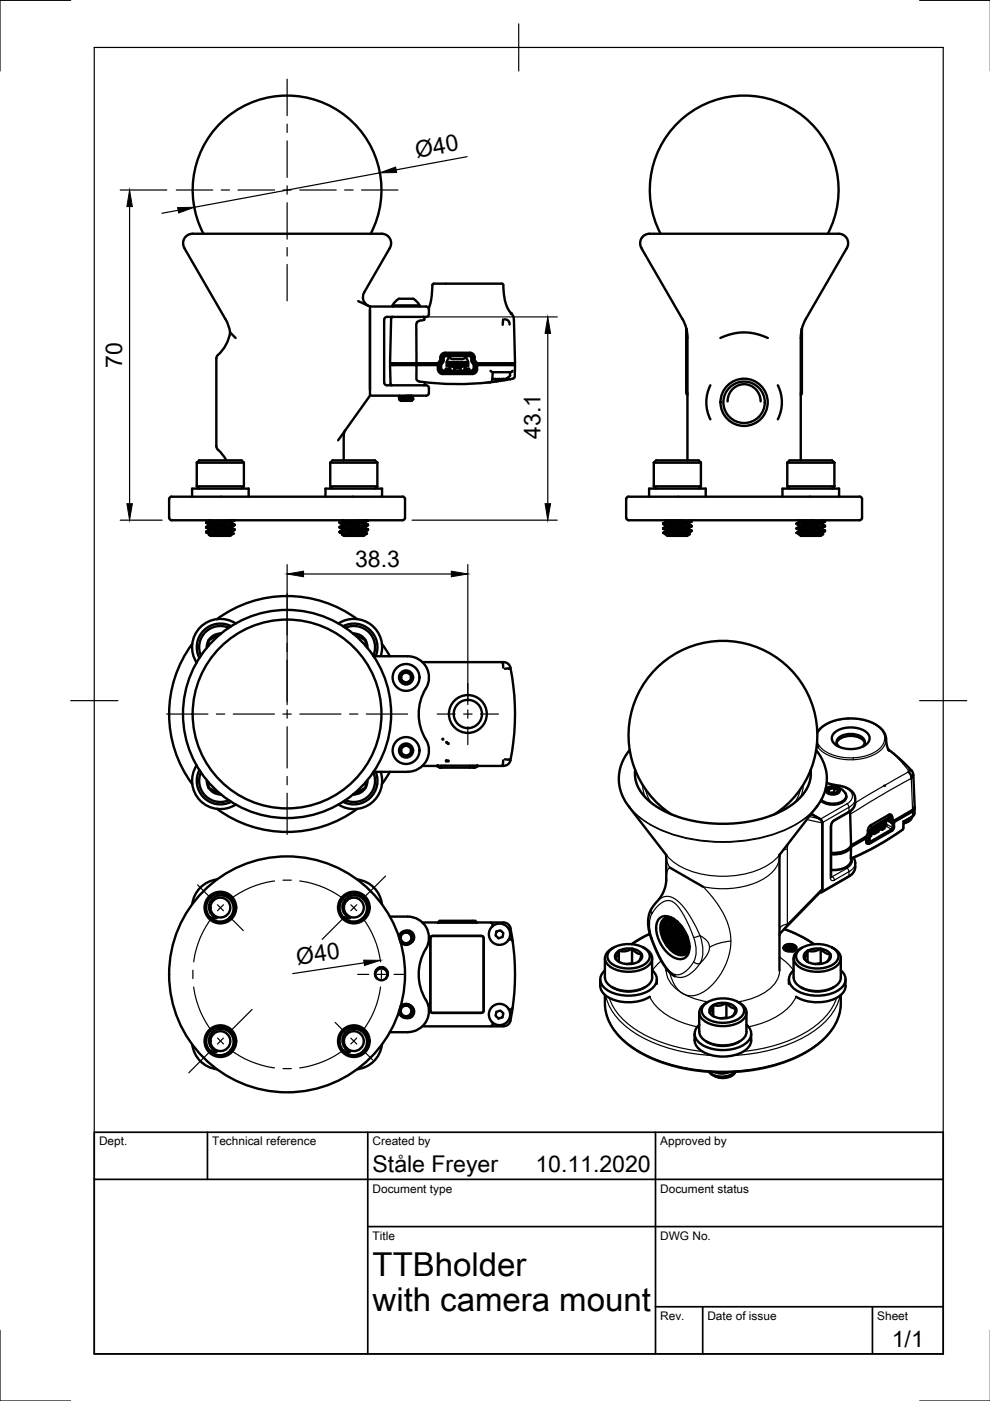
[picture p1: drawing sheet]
<svg xmlns="http://www.w3.org/2000/svg" width="210mm" height="297mm" viewBox="0 0 210 297" stroke-linecap="round" stroke-linejoin="round" font-family="sans-serif">
<defs><g id="words">
<g font-size="7">
<text x="79" y="270.6">TTBholder</text>
<text x="79" y="278.1">with camera mount</text>
</g>
<g font-size="4.9">
<text x="88.4" y="33.5" transform="rotate(-11 88.4 33.5)">Ø40</text>
<text x="25.9" y="78" transform="rotate(-90 25.9 78)">70</text>
<text x="114.6" y="93.1" transform="rotate(-90 114.6 93.1)">43.1</text>
<text x="75.3" y="120.1">38.3</text>
<text x="63.1" y="204.6" transform="rotate(-9 63.1 204.6)">Ø40</text>
<text x="79" y="248.5">Ståle Freyer</text>
<text x="113.5" y="248.5">10.11.2020</text>
<text x="189.1" y="285.7">1/1</text>
</g>
<g font-size="2.5">
<text x="21" y="242.9">Dept.</text>
<text x="45" y="242.9">Technical reference</text>
<text x="79" y="242.9">Created by</text>
<text x="140" y="242.9">Approved by</text>
<text x="79" y="252.8">Document type</text>
<text x="140" y="252.8">Document status</text>
<text x="79" y="262.9">Title</text>
<text x="140" y="262.9">DWG No.</text>
<text x="140" y="279.9">Rev.</text>
<text x="150" y="279.9">Date of issue</text>
<text x="186" y="279.9">Sheet</text>
</g>
</g></defs>
<!-- layer: Visible -->
<g fill="none" stroke="#000" stroke-width=".51">
<path d="M78.6 49.6a20 20 0 0 0-17.7-29.3 20 20 0 0 0-17.8 29.3M175.5 49.6a20 20 0 0 0-17.7-29.3 20 20 0 0 0-17.7 29.3M48.8 70.5a8.3 8.3 0 0 1-2.8 5l-.1 .5v18.6l.3 .7M75.9 63.8l2.5 1.2M77.2 62l5.3-9.2a2.09 2.09 0 0 0 0-2.4 2.09 2.09 0 0 0-2.3-.8h-31.5a58.7 58.7 0 0 0-8.7 .1 2.06 2.06 0 0 0-.8 3.1l8.6 14.8 .6 1.4 .4 1.5 1.2 1.2M77.2 62a2 2 0 0 0 .9 2.8M78.4 65v18.9h11.9M78.4 65h11.9M78.4 65.7v16.9M83.2 65v-.2h5.7v.2M83.3 67.2l-.4 .3-.2 9.5h5.6v-8.3l.4-.6 1.2-.3v-.5l-.2-.1M83.3 77v.4"/>
<path d="M88.2 77v.4M88.3 77.4h-5.6l.1 4 .3 .3M88.3 77.4v3l.3 .4a53.1 53.1 0 0 0 15.3 .2M88.3 77.4h4.5v.9M88.9 64.7a1.97 1.97 0 0 0-1.9-1.4h-1.2a2.02 2.02 0 0 0-2.5 1.4M90.3 67.2h-8.2a.6 .6 0 0 0-.7 .6v13.3a.6 .6 0 0 0 .7 .6h8.2M90.3 65a.6 .6 0 0 1 .7 .6M90.9 65.4l.5-1.8 .3-3.2 .2-.3h14.6l.2 .2 .2 2.3 .4 1.9 .4 1 1 1.4 .2 .5 .3 9.6h-8l-.6-.6v-.6M90.9 65.6l.1 1a.6 .6 0 0 1-.7 .6M92.9 78.3a1.01 1.01 0 0 0 1 1h6.3a.97 .97 0 0 0 .9-1l.1-.9h8l-.1 2.5-.1 .3-5.1 .9M93.1 77.4l.1 .9a.71 .71 0 0 0 .7 .7h6.3a.71 .71 0 0 0 .7-.7M93.3 76.9l-.1 .5"/>
<path d="M93.5 77.4l.1 .9 .3 .3M93.5 78.2l.4 .4M93.6 76.6l-.3 .3M93.6 76.6l.1-.8a.71 .71 0 0 1 .7-.7h5.2a.68 .68 0 0 1 .8 .7l-.1 .7 .4 .4M93.9 76.9l-.3 .5M94.1 79h5.8M94.4 75.5h5.2M94.4 75.5l-.3 .1-.2 1.2M94.6 78.2v.4l-.1-.1zM94.6 78.2h.8M94.7 76.7l.1 .8M94.7 77.6h4.6"/>
<path d="M95.2 76.8h.4v.4h-.4zM95.2 76.8h-.4v.7h4.4v-.7M95.2 77.7l.2 .1 .2-.1M95.4 78.6v-.4v.4M95.4 77.9h.1M95.6 76.8h.4M96 76.8h.4v.4h-.4zM96 77.7l.2 .1M96.2 77.9h.1M96.3 78.6l.1-.5h1.2l.1 .5M96.4 77.6v.1M96.4 77.7l-.2 .1"/>
<path d="M96.4 76.8h.4M96.8 76.8h.4v.4h-.4zM96.8 77.7l.2 .1M97 77.9h.1M97.2 77.6v.1M97.2 77.7l-.2 .1M97.2 76.8h.4M97.6 76.8h.4v.4h-.4zM97.6 77.7l.2 .1 .2-.1M97.8 77.9h.1M98 76.8h.4M98.4 76.8h.4v.4h-.4z"/>
<path d="M98.4 77.7l.2 .1M98.5 78.6l.1-.4v.4M98.5 78.6h.1M98.6 78.2h.8M98.6 77.9h.1M98.8 77.6v.1M98.8 77.7l-.2 .1M98.8 76.8h.4M99.2 76.8l.1-.1-.1 .8M99.3 76.7l-.3-.8h-.6l-.2 .2h-2.4l-.3-.2h-.5l-.2 .9M99.4 78.6v-.4l.1 .4M99.4 78.6h.1"/>
<path d="M99.6 75.5l.3 .3M99.9 75.8v.8l.6 .8M100.4 77.4l.1 .9-.3 .3h-6.3M100.4 78.2l-.3 .4M100.6 75.8a1.01 1.01 0 0 0-1-1h-5.2a1.17 1.17 0 0 0-1.1 1.6l-.5 .6h-4.5M100.7 76.9l.2 .5M100.8 77.4v.9M104 78.6l.4 .3h4l.3-.3M104.5 78.9l-.1 1.7-.5 .4M106.7 67.7l-.1 1.2M107 67.7l.8 .3 .3 .8M108.1 78.9l.1 .1"/>
<path d="M108.1 79.6a1.81 1.81 0 0 1-1.3 .8M108.1 79v.6M108.2 79.6h-.1M108.5 77v.4M145.5 69.7v13.6l.3 .5M152.7 71.7l2.8-1 2.1-.2 2.5 .2 2.7 1M170 69.7v13.6M41.7 98.1l.5-.5h9l.5 .5M41.7 98.1h10M41.7 98.1v5M46.2 95.3l1 1.1 .8 1.2M51.7 98.1v5"/>
<path d="M70 98.1l.5-.5h9l.5 .5M70 98.1h10M70 98.1v5M73.2 91.2l-.3 1.1v5.3M78.4 83.9l-6.7 9.5M80 98.1v5M84.6 84.3v.1M84.6 84.4l.3 .2M84.6 83.9l.3 .2M84.7 84.7l.3 .3 2.3-.1M84.7 84.7l2.9-.1-1.7 .3 1.4-.1M84.9 84.6l-.2 .1"/>
<path d="M84.9 84.1l-.3 .2M84.9 84.1h.1M84.9 84.6h.1M85.9 84.9h.9M86.6 83.9l-1.7 .2M87.2 83.9l-2.3 .2M87.3 84.9h-.5h.5M87.3 84.4l-2.4 .2M87.3 84.3l-2.4 .3M87.3 84.9h.1M87.3 84.4l.3 .1M87.3 84.8v.1"/>
<path d="M87.3 83.9l.3 .2M87.6 84.5l-.5 .1M87.6 84.1l-3 .2M87.6 84.1l-3 .3M87.6 84.1l-.3 .3M87.6 84.1h.1M87.6 84.6l-.3 .2M90.1 81.1v.4l-.3 .2M90.3 81.7a.57 .57 0 0 1 .6 .6l.1 1a.6 .6 0 0 1-.7 .6M103.1 81.1h.1M103.9 81.1h-.3M104.4 80.2l.6 .2"/>
<path d="M105.1 80.4h.1M105.1 80.4h.4M105.9 80.4h.4M106.7 80.4h.1M106.8 80.4h-1.8M138.6 98.1l.5-.5h9l.5 .5M138.6 98.1h10M138.6 98.1v5M145.5 82.6l.3 .8M145.8 97.6v-26l-.2-1.7-.9-2.3-8.6-14.8a2.11 2.11 0 0 1 0-2.4 2.11 2.11 0 0 1 2.3-.8h38.4a2.39 2.39 0 0 1 3 2.1l-.3 1-8.7 15-.8 2.2-.2 1.7v26M148.6 98.1v5M150.6 81.7a8 8 0 0 0 0 7.2"/>
<path d="M154.3 85.1l.3-1.5 .7-1.1 1.1-.7 1.2-.3 1.4 .2 1.1 .7 .9 1.2 .3 1.5M164.9 81.7a8 8 0 0 1 0 7.2M166.9 98.1l.5-.5h9l.5 .5M166.9 98.1h10M166.9 98.1v5M170 82.6l-.2 .8M170 83.3l-.2 .5M176.9 98.1v5M35.9 105.8v4M35.9 109.8a1.14 1.14 0 0 0 1.5 .5h48M36.4 105.3h4.3M36.4 105.3l-.5 .2v.3"/>
<path d="M40.7 105.3h40.3v-1.7h-12v1.7M40.7 105.3v-1.7h12v1.7M41.7 103.1h10M41.7 103.1l.5 .5M43.7 110.7v.2M43.7 111.7v.2M43.7 112.7v.1M43.7 112.9l.7 .3M44.4 110.3h.1M44.4 111.2v.1M44.4 112.2v.1M44.4 112.3l-.7 .4"/>
<path d="M44.4 111.3l-.7 .4M44.4 110.3l-.7 .4M44.5 110.3h-.1M49.1 112.8l-4.8 .6M49.1 111.9l-4.7 .4M49.1 110.9l-4.7 .4M49.1 110.8l.6 .4-6 .5M49.1 110.8v.1M49.1 111.7v.2M49.1 112.7v.1M49.1 112.8l.4 .3M49.1 111.9l.6 .3"/>
<path d="M49.4 110.3l-5.7 .4M49.5 113.1l-.7 .5h-4.2l-.3-.2M49.5 113.1l-5.2 .3M49.7 112.4l-.8 .4-4.3 .3-.2 .3M49.7 111.4l-.8 .4-4.5 .4M49.7 110.4l-.9 .4-4.4 .4M49.7 112.2l-6 .5M49.7 112.4l-6 .5M49.7 111.4l-6 .5 .7 .3M49.7 110.3l-6 .6 .7 .3M49.7 110.3h.1M49.7 111.2v.2"/>
<path d="M49.7 112.2v.2M51.7 103.1l-.5 .5M70 103.1h10M70 103.1l.5 .5M72 110.7v.2M72 111.7v.2M72 112.7v.1M72 112.9l.7 .3M72.7 110.3h.1M72.7 111.2v.1M72.7 112.2v.1M72.7 112.3l-.7 .4"/>
<path d="M72.7 111.3l-.7 .4M72.7 110.3l-.7 .4M72.8 110.3h-.1M77.4 112.8l-4.8 .6M77.4 111.9l-4.7 .4M77.4 110.9l-4.7 .4M77.4 110.8l.6 .4-6 .5M77.4 110.8v.1M77.4 111.7v.2M77.4 112.7v.1M77.4 112.8l.4 .3M77.4 111.9l.6 .3"/>
<path d="M77.7 110.3l-5.7 .4M77.8 113.1l-.7 .5h-4.2l-.3-.2M77.8 113.1l-5.2 .3M78 112.4l-.8 .4-4.1 .3-.4 .1v.2M78 111.4l-.8 .4-4.5 .4M78 110.4l-.9 .4-4.4 .4M78 112.2l-6 .5M78 112.4l-6 .5M78 111.4l-6 .5 .7 .3M78 110.3l-6 .6 .7 .3M78 110.3h.1M78 111.2v.2"/>
<path d="M78 112.2v.2M80 103.1l-.5 .5M81 105.3h4.4M85.4 105.3l.4 .2 .1 .3v4l-.3 .4-.2 .1M133.3 105.3h4.3M133.3 105.3l-.3 .1-.2 .4v4a1.14 1.14 0 0 0 1.5 .5h46.5a2.41 2.41 0 0 0 1.9-.3l.1-4.2-.1-.3-.4-.2M137.6 105.3h40.3v-1.7h-12v1.7M137.6 105.3v-1.7h12v1.7M138.6 103.1h10M138.6 103.1l.5 .5M140.6 112v.1M140.6 113l.9 .6h2.5a2.82 2.82 0 0 0 2.2-.4"/>
<path d="M140.6 113h1l-.2 .4 4.8-.2M140.6 112.1l.7 .4M140.6 111.1l.7 .4M140.9 110.3l.4 .2M141.3 111.5v.1M141.3 112.5v.1M142.6 110.3l-1.2 .1-.1 .2M144.3 110.3l-2.9 .2-.8 .5M146 113.1l-3.4 .3M146 112.1l-4.4 .4-1 .5M146 111.1l-4.5 .4-.9 .5M146 113l-4.6 .4"/>
<path d="M146 112l-4.7 .5M146 111l-4.7 .5M146 111v.1M146 112v.1M146 113v.1M146 113.1l.2 .1M146 112.1l.6 .4M146 111.1l.6 .4M146.3 110.3l.3 .2M146.6 112.5l-6 .5M146.6 111.5l-6 .5M146.6 110.5l-5.5 .4h-.4l-.1 .2"/>
<path d="M146.6 112.6l-.6 .4M146.6 111.6l-.6 .4M146.6 110.6l-.6 .4M146.6 112.6l-5 .4M146.6 111.5v.1l-.4 .1-5.6 .4M146.6 110.6l-6 .5M146.6 110.5v.1M146.6 112.5v.1M148.6 103.1l-.5 .5M166.9 103.1h10M166.9 103.1l.5 .5M168.9 113l.9 .6h2.5a2.91 2.91 0 0 0 2.2-.4"/>
<path d="M168.9 113h1l-.2 .3a1.42 1.42 0 0 0 1.3 .1l3.5-.2M168.9 112v.1M168.9 112.1l.7 .4M168.9 111.1l.7 .4M169.2 110.3l.4 .2M169.6 111.5v.1M169.6 112.5v.1M169.6 112.6l-.7 .4M169.6 111.6l-.7 .4M170.9 110.3l-1.2 .1-.1 .2M172.6 110.3l-2.8 .2-.9 .5M174.3 113.1l-3.4 .3"/>
<path d="M174.3 112.1l-4.7 .5M174.3 111.1l-4.7 .5M174.3 111v.1M174.3 112v.1M174.3 113v.1M174.3 113.1l.2 .1M174.3 112.1l.6 .4M174.3 111.1l.6 .4M174.6 110.3l.3 .2M174.9 112.6l-.9 .5-4.3 .3M174.9 111.6l-.9 .5-4.4 .4M174.9 110.6l-.9 .5-4.4 .4"/>
<path d="M174.9 112.5l-6 .5M174.9 111.5l-6 .5M174.9 110.5l-5.5 .4-.5 .1v.1M174.9 112.6l-5 .4M174.9 111.5v.1l-.4 .1-5.6 .4M174.9 110.6l-6 .5M174.9 110.5v.1M174.9 112.5v.1M176.9 103.1l-.5 .5M177.9 105.3h4.4M40.8 136.5a25 25 0 0 0 0 29.8M44.2 135.8v1.1"/>
<path d="M44.2 135.8l-.3 .7-.1 .9M46 131.3a25 25 0 0 1 29.7 0M46.8 134.4l-2.6 1.4M46.9 134.3a2.89 2.89 0 0 0-2.7 1.5M48.5 133.1a4.5 4.5 0 0 0-5 .9 4.5 4.5 0 0 0-.9 5M49 132.8a5 5 0 0 0-5.8 .9 5 5 0 0 0-.9 5.8M50 132.2a6 6 0 0 0-7.5 .8 6 6 0 0 0-.8 7.5M71.8 132.2a6 6 0 0 1 6.9 .3 6 6 0 0 1 2 6.6M72.7 132.8a5 5 0 0 1 5.7 .7 5 5 0 0 1 1.3 5.6M73.2 133.1a4.5 4.5 0 0 1 5 .9 4.5 4.5 0 0 1 .9 5M74.9 134.3a2.89 2.89 0 0 1 3 3.1M74.9 134.4l1.8 .9a.9 .9 0 0 1 .8 1v.6"/>
<path d="M79.2 139.1h7.3a4.5 4.5 0 0 1 3.8 6.9M81 136.5l1.7 2.6M87.1 158.6l.1 .5-.1 .6M87.1 158.6a1.15 1.15 0 0 0-1.7-.4 1.15 1.15 0 0 0 0 1.8 1.15 1.15 0 0 0 1.7-.3M87.1 143.1l.1 .5-.1 .6M87.1 143.1a1.15 1.15 0 0 0-1.7-.4 1.15 1.15 0 0 0 0 1.8 1.15 1.15 0 0 0 1.7-.3M87.1 158.6v1.1M87.1 158.6l-1-.6-1 .6v.8a.94 .94 0 0 0 .8 .8l.2 .1 1-.6M87.1 143.1v1.1M87.1 143.1l-1-.6-.7 .4a.95 .95 0 0 0-.3 1.1v.2l1 .6 1-.6M89.6 140.4h17.2a1.47 1.47 0 0 1 1.4 1.2 48.7 48.7 0 0 1-.1 20 1.49 1.49 0 0 1-1.3 .8M90.3 146a10.4 10.4 0 0 0 0 10.8"/>
<path d="M90.3 156.8a4.5 4.5 0 0 1-3.8 6.8h-7.3M106.6 140.6l.1 .9M107 141.8h1.1M133.5 159l-1 1.4-.6 1.2-.4 1.4-.2 1.3a9.3 9.3 0 0 0 2.2 6.9l7.8 10.1M173 159l1.3 2.1 .9 2.4 .1 2.2-.5 2.5-.7 1.5-.9 1.3-8 10.3M173.2 155.3l1.4-1.4 2.2-1.1 3-.5 3.1 .3 2.2 .7 .9 .5 1.1 .9 .6 1.2 .3 2.2 .5 1M177 155.3a5.9 5.9 0 0 1 6.8 0 1.64 1.64 0 0 1-.6 2.8 6.1 6.1 0 0 1-6.2-.4 1.52 1.52 0 0 1 0-2.4zM177.4 157.5a2.94 2.94 0 0 1 3-1.5 2.94 2.94 0 0 1 3 1.5M177.9 158.3a1.27 1.27 0 0 1-.5-1.2 1.27 1.27 0 0 1 1-1.1 4.3 4.3 0 0 1 4.8 .7 1.16 1.16 0 0 1-.4 1.6M188.4 158.9l2.1 1.8 2.8 2.7M41.7 162.3a6 6 0 0 0 .8 7.5 6 6 0 0 0 7.5 .8M42.3 163.3a5 5 0 0 0 .9 5.8 5 5 0 0 0 5.8 .9"/>
<path d="M42.6 163.7a4.5 4.5 0 0 0 .9 5 4.5 4.5 0 0 0 5 1M43.8 165.4l.1 .8 .3 .8M44.2 165.9v1.1M44.2 167l2.6 1.4M44.2 167a2.89 2.89 0 0 0 2.7 1.4M46 171.5a25 25 0 0 0 29.7 0M77.5 165.9v.3a.87 .87 0 0 1-.7 1.2l-1.9 1M77.9 165.4a2.89 2.89 0 0 1-3 3M79.1 163.7a4.5 4.5 0 0 1-.9 5 4.5 4.5 0 0 1-5 1M79.7 163.6a5 5 0 0 1-1.3 5.6 5 5 0 0 1-5.7 .8M80.7 163.6a6 6 0 0 1-2 6.7 6 6 0 0 1-6.9 .3M82.7 163.6l-1.7 2.7"/>
<path d="M93.7 162.4v.4h-.6v-.4M100.3 162.4v.4h-6.6M100.6 162.4h6.2M100.6 162.4h-11M100.8 162.4v.4h-.5M106.7 161.2l-.1 1M107 161h1.1M134.7 163.3v2l.7 1.9 1.4 1.8 2.2 1.9 3 1.6 3.2 1.1 3.1 .7 4 .4 3.8-.2 4-.6 3.5-1 3-1.4 2.5-1.8 1.8-2.2 .5-.9 .4-1.4v-1.9M164.2 172.6a20 20 0 0 0 4.2-29.9 20 20 0 0 0-30.2 0 20 20 0 0 0 4.1 29.9M174.3 174.4v14.5M174.4 174.4l-.5-.7-1.9-1.1 1.9 1.1 .4 .8M175.1 167.1a3.1 3.1 0 0 1 4.3 1.5 2.04 2.04 0 0 1-2.2 1.8h-1.2a3.3 3.3 0 0 1-1.9-.8"/>
<path d="M175.2 167.2a1.95 1.95 0 0 1 2.9 .3 1.29 1.29 0 0 1-1.7 1 1.14 1.14 0 0 1-1.3-1zM175.3 166l3.6 .8 1 .4 1.1 1 .3 1.1v1.2l-.5 1.1-.8 .6-3.3 1.9-.4 .7-.1 11.2M175.8 168.1l1.1-.2 .4 .3M175.8 167.2v.9M176.9 167l.3 .3 .5 .2M176.9 167l-.8 .2a.37 .37 0 0 0-.5 .5l-.1 .1 .3 .3M176.9 167v.9M176.9 167l.5 .1 .3 .3M176.9 167h-.9a.57 .57 0 0 0-.4 .9l1 .4 .8-.2M177.7 167.5l-.3 .6M177.7 167.4v.3l-.3 .4M179.4 168.8a1.7 1.7 0 0 1-1.5 1.6 4.1 4.1 0 0 1-3.9-.7"/>
<path d="M180.3 172l.1 7.2 3.2-1.8 .4-.7a1.71 1.71 0 0 1 .7-1.8l3.7-2.1 .6 .4M180.5 179.2a4.2 4.2 0 0 1-4.3 1.6M180.5 179.5a4.2 4.2 0 0 1-4.3 1.6M183.3 177.6l.3 .1v.7M183.4 177.5v.1M183.6 178.4l.7 .4M183.6 178.4l.2 .5 .5-.1M183.9 178.6l-.2 .1M184.2 177.2l-.1 1.2M184.4 178.8h-.1M184.4 176.9l-.2 .4M184.4 177.3v1"/>
<path d="M184.4 177.3l.2-.3 .1 .3-.3 .1M184.8 176.3l.2-.2 .3 .2-.3 .2v-.5l.3-.1v.4M184.8 176.5l-.1 .5M185.1 176.7l.3 .1M185.3 176l.3-.2 .3 .2-.3 .1v-.4l.2-.2 .1 .5M185.9 175.6l.3-.1 .2 .1-.2 .2-.1-.4 .3-.2v.4M186.1 176.1l.2 .2-.9 .5-.3-.2M186.4 175.3l.3-.2 .3 .2-.3 .2v-.4l.3-.2v.4M186.8 175.6l.2 .3-.3-.2M187 175l.3-.2 .3 .2-.3 .1v-.4l.2-.1 .1 .4M187.4 175.3l.2 .3-.6 .3M187.7 174.1l.2 .4"/>
<path d="M187.9 174.5v.6l-3.2 1.8v-.2M187.9 175.1l-3.2 1.8M187.9 174.5l-.3 .2M188.4 172.8l.5-.1 .2 .6M188.7 172.7v.2M188.7 173.5l-3.7 2.2-.2 .2v.6M188.7 172.9v.1M188.7 173.5l.2 .1v.7l.4 .3v.9M189.1 175.8l-4.5 2.6-.2-.1M189.2 173.5v.6M189.2 173.8l.3 .2M189.2 173.5l-.2-.4-.3 .1-3.7 2.1-.5 .7-.1 .9"/>
<path d="M189.3 174.1l.2 .3v.2a1.42 1.42 0 0 1-.4 1.6l-4.5 2.5h-.4l-.1-.3M189.3 175.5l-.2 .3M189.4 173.9l-.2 .1M189.4 174.3l.1 .1M191.3 176l-6.1 3.8-4.8 2.3v-2.6l3.2-1.8M191.5 175.6l-.2 .3M191.6 174.2l-.1 1.4M192.6 163.7l.5 .5 .1 .8M192.7 163.4h.6M193.3 163.4l.4 .9 .2 6.8M193.4 173.2l-.2 .5-.4 .3-1.2 .5M193.9 171.3a.66 .66 0 0 1-.4 .7l-4 2.3"/>
<path d="M193.9 171.1l-.4 .6-4 2.3-.3-.3M193.9 171.5v1.1l-.2 .3-2.2 1.2M193.9 171.1h.1M44.5 194.5l-.6-1-.2-1 .2-1 .5-1 .7-.6 .9-.4h1.2l.8 .2 1 .8 .5 .7 .2 1-.1 1-.3 .9-.7 .7-1.2 .6h-.8M44.5 194.5l1.2 .7 .9 .2M44.6 193.4l.4 .7 .9 .5-.7 .1-.7-.2M44.6 193.5l-.3-.9v-.8l.4-.8 .7-.7 .6-.3 1.2-.1 .8 .2 .7 .5 .7 1.3 .1 1-.2 .9-.6 .8-.6 .4-.7 .3-.8 .1M46 186.5a6 6 0 0 0-5.2 5.2M72.8 194.5l.5 .2h.9M72.8 194.5l-.6-.9-.2-.9 .1-1 .5-1.1 .6-.6 1.1-.5h1.2l.8 .2 .9 .7 .6 .9 .2 1.1-.1 .8-.4 1-.9 .8-.9 .4h-.9M72.8 194.5l1.2 .7 .9 .2M72.9 193.4l.4 .7 .9 .5"/>
<path d="M72.9 193.5l-.3-.8 .1-1 .4-.9 .7-.6 1-.3h.7l.7 .1 1 .8 .5 .8 .1 .7v.8l-.3 .8-1.1 1.1-.6 .3-1 .1M75.8 186.5a6 6 0 0 1 5.2 5.2M82.7 194.3h3.8a4.5 4.5 0 0 1 3.8 6.9M85.9 197.7l.7-.1 .5 .3 .5 .9M85.9 197.7h.6l.4 .3 .4 .5v.6l-.3 .6-.3 .2-.8 .2-.6-.2-.5-.5-.1-.8 .2-.5 .4-.5 .6-.2h.6l.6 .4M86.1 197.3l.8 .1M86.8 197.3l.7 .5 .3 .7v.6l-.4 .6M87.1 197.8l.4 .5 .1 .5M87.1 197.8l-.6-.4h-.9l-.7 .5-.3 .8M87.2 197.8l.3 .4 .2 .5v.5l-.3 .5M87.4 199.7l-.2 .1M87.6 198.8l-.3 1-.6 .4-1 .1-.8-.5"/>
<path d="M89.6 195.6h3.5M91.4 198.6l.3-.2h10.5l.3 .3 .1 15.6-.2 .3-10.7 .1-.4-.2zM91.4 198.6a8.2 8.2 0 0 1 3.2-.2h4.5a8.2 8.2 0 0 1 3.3 .2l.2 .2v15.5l-.2 .3a8.2 8.2 0 0 1-3.3 .2h-4.5a8.2 8.2 0 0 1-3.2-.2l-.2-.3v-15.4zM92.8 195.6h.1M92.9 195.6h13.9a1.49 1.49 0 0 1 1.4 1.2 49.1 49.1 0 0 1-.1 20 1.49 1.49 0 0 1-1.3 .8h-17.2M93.1 195.6v-.4h7.7v.4M100.8 195.6h.4M104 195.6l.5 .4-.2 .5M105.7 198.9a.84 .84 0 0 1-.6-1.2 .84 .84 0 0 1 1.3-.3 .84 .84 0 0 1 .1 1.3l-.8 .2M105.7 198.9h.1M107.8 199.4l.5-.3 .4 .4M137.8 198l-2.1 1-1.8 1.2"/>
<path d="M139.7 194.8a2.54 2.54 0 0 1 3.6 .3 7.6 7.6 0 0 1 2.8 6.5 2.07 2.07 0 0 1-1.3 1.7 2.07 2.07 0 0 1-2.1-.4 7.5 7.5 0 0 1-3.5-6.9zM140.8 196.6l.3 1.5 .6 1.4 .8 1.1 1.1 1.1M141 194.7a2.99 2.99 0 0 0-.5 3.5 6 6 0 0 0 3.9 4.2l1-.1M141.2 181.2l.1 5.5-.2 1.3-.7 1.7-1.8 2.2-.8 1.3-.3 1.3-.1 1.5 .6 2.8 1.7 4.1 1.8 2.7 .8 .9 .8 .5M141.3 194.6l-.6 1-.1 1.2 .3 1.4 .5 1.2 .7 1.1 1.2 1.2 1.1 .5h1.1M141.3 196.3l.3 1.4 .8 1.6 .7 1.1 1.1 1M141.4 194.6l-.6 1v1l.2 1.4 .6 1.5 .8 1.1 1 .9 1.1 .6h1M141.6 194.5l-.4 1v1.2l.2 1.1 .6 1.4 .9 1.3 1 .9 1.1 .5 .7 .1M141.7 194.5l-.3 .9-.1 1 .3 1.4 .5 1.2 .8 1.3 .8 .8 1.1 .6 1 .2M141.9 196l.3 1.4 .6 1.4 .9 1.3 1.1 1M142 194.6l-.2 .8v1.1l.2 1.1 .5 1.2 .9 1.3 .8 .8 1 .6 .7 .2M142 183.9l7.1 4.1"/>
<path d="M142.1 194.6l-.2 .8v1.1l.3 1.2 .5 1.1 1.4 1.7 .8 .7 1.1 .4M142.4 194.7v1.9l.8 2.2 1.4 1.6 1.5 .9M142.5 195.7l.3 1.5 .7 1.5 .7 1 1.1 1.1M142.5 194.7l.1 1.8 .8 2.2 1.2 1.5 1.5 .9M142.9 194.8l.1 1.8 .8 1.8 1.1 1.5 1.3 .9M142.9 194.8a1.87 1.87 0 0 0-2.1 0 1.87 1.87 0 0 0-.8 2 6.7 6.7 0 0 0 3.7 5.6 1.77 1.77 0 0 0 2.5-1.8M143 195l.2 1.7 .7 1.5 1 1.4 1.3 1M143 195.4l.3 1.4 .7 1.4 1 1.4 .9 .8M143.4 195.3l.2 1.2 .7 1.6 .8 1 1 1M143.6 195.4l.3 1.3 .5 1.2 .8 1.1 .9 .9M143.6 195.4l.8 2.2 .9 1.5 .8 .7M144.2 196l.5 1.4 1.2 1.7"/>
<path d="M144.5 196.3l.5 1.2 .8 1.2M144.6 196.5l1.1 2M165.3 181.2v24.6M166.3 197l3.2 1.3 3.1 1.9M174.4 188.3l-.3 .6-8.5 8.7-.3 .7M174.4 188.9l-.1 .2h-.4M180.5 182l-.2 1-1 .9-1.3 .5-1.8 .1M181 181.8l.3 .8v1.3l-.1 .7-.4 .6-.8 .7-5.8 3.3M79.9 207.4a1.26 1.26 0 0 0 1.9 0M80.5 205.1l-.5 .3-.4 .5-.1 .7 .2 .6 .2 .2-.3-.7 .2-.8 .4-.4 .8-.2 .6 .3 .4 .5 .1 .7-.3 .6M80.5 205.1h.8M81.3 205.1l.5 .4 .4 .7v.7l-.4 .5"/>
<path d="M82.7 218.8h3.7M84.9 213.4l.5-.4 .7-.2 .6 .2 .4 .3-.6-.4h-.6l-.7 .3-.4 .5M85.9 213.2l.5-.1 .6 .3 .4 .4 .2 .5M85.9 213.2l.9 .2 .4 .6 .1 .7-.5 .7-.9 .3-.7-.3-.4-.6-.1-.7M86.9 215.8h-.8M87.1 213.3l.4 .5 .1 .5M87.2 213.3l.2 .2M87.4 213.5l.4 .6v.6l-.3 .7-.7 .4M87.4 213.5l.3 .5v.5l-.2 .5-.3 .4M87.6 214.3l-.4 1-.9 .5h-.4l-.7-.3-.4-.4-.2-.6M90.3 201.2a10.4 10.4 0 0 0 0 10.8M90.3 212a4.5 4.5 0 0 1-3.8 6.8"/>
<path d="M104.3 216.7l.2 .5-.5 .4M105.3 214.5a.86 .86 0 0 1 1.4 .4 .84 .84 0 0 1-1 1 .84 .84 0 0 1-.4-1.4zM105.7 215.9h.1M108.7 213.6l-.4 .4-.5-.2M127.3 207.7a3.7 3.7 0 0 0 3 4.3 9.4 9.4 0 0 0 7.5-.7M128.2 211l.2 3.2 .4 1.5 .7 1.5 1.9 2.7 2.8 2.3 3.5 2 4.7 1.7 4.2 .9 5.8 .5 4.8-.1 5.6-.9 4.5-1.5 4.2-2 3.1-2.4 1.3-1.5 1-1.3 .7-1.4 .5-1.6 .2-1.5v-2.1M128.2 203.2l.1 4a3.4 3.4 0 0 0 3 2.7 6.7 6.7 0 0 0 6.6-1.5l.4-1.2M128.3 205.7a2.38 2.38 0 0 0 .3 4.1 8.8 8.8 0 0 0 10-.5 2.29 2.29 0 0 0-.3-3.6M129.5 201.3a6.6 6.6 0 0 1 7.5 0 1.86 1.86 0 0 1 .7 1.8 1.86 1.86 0 0 1-1.2 1.5 6.8 6.8 0 0 1-7-.4 1.74 1.74 0 0 1 0-2.9zM129.7 209.3a7.1 7.1 0 0 0 6.8 .2M129.7 201.1a2.15 2.15 0 0 0-1.4 2.1 2.15 2.15 0 0 0 1.4 2 7.5 7.5 0 0 0 7.8-.5 2.07 2.07 0 0 0-.7-3.6M130.1 200.9l-.4 .2"/>
<path d="M131.2 201.6v2.3M134 201.2v3M134 201.1a3.4 3.4 0 0 0-3.6 1.4 1.65 1.65 0 0 0 1.6 1.7l1.5 .2 1-.1 .8-.4M134 201.1a2.01 2.01 0 0 1 2.1 1.9l-.8 .9M134.2 204.3l-.2-.1-1.2 .2M135.3 203.9l.3-.2 .3-.9a.25 .25 0 0 0 .1-.3 .25 .25 0 0 0-.2-.2l-.8-.3-.7-.5a.56 .56 0 0 0-1 0l-.7 .2h-.9a.45 .45 0 0 0-.6 0 .45 .45 0 0 0-.1 .5l-.3 .7a.35 .35 0 0 0-.2 .4 .35 .35 0 0 0 .3 .3l.6 .4M136.5 200.9l.3 .2M136.8 209.3l-.3 .2M138.3 203.2v4M139.3 207.7v.9M141.3 205.3v.5M147.3 219.2v1.4"/>
<path d="M148.3 214.7v4.1a3.4 3.4 0 0 0 3 2.6 6.7 6.7 0 0 0 6.6-1.5l.4-1.1v-4.1M148.3 217.3a2.38 2.38 0 0 0 .3 4 8.8 8.8 0 0 0 10-.5 2.29 2.29 0 0 0-.3-3.5M149.5 212.8a6.6 6.6 0 0 1 7.5 0 1.86 1.86 0 0 1 .7 1.8 1.86 1.86 0 0 1-1.2 1.5 6.8 6.8 0 0 1-7-.4 1.74 1.74 0 0 1 0-2.9zM149.7 212.6a2.15 2.15 0 0 0-1.4 2.1 2.15 2.15 0 0 0 1.4 2 7.5 7.5 0 0 0 7.8-.4 2.07 2.07 0 0 0-.7-3.7M150.1 212.5l-.4 .1M151.2 213.1v2.3M151.2 213.1a1.28 1.28 0 0 0-.8 1.3 1.28 1.28 0 0 0 1.1 1.2 4.6 4.6 0 0 0 3.8-.2M154 212.7v3M154 212.7h-1.5l-1.3 .4M154 212.7a2.01 2.01 0 0 1 2.1 1.8l-.8 .9M154.2 215.8l-.2-.1-1.2 .2M155.3 215.4l.3-.2 .4-1.1a.32 .32 0 0 0-.1-.3 .32 .32 0 0 0-.4 0l-1.2-.8a.63 .63 0 0 0-1 0l-.8 .2h-.8a.46 .46 0 0 0-.6 0 .46 .46 0 0 0-.1 .6l-.3 .6a.36 .36 0 0 0-.1 .4 .36 .36 0 0 0 .2 .3l.6 .4"/>
<path d="M156.5 212.5l.3 .1M159.3 219.2a3.3 3.3 0 0 1-2.2 4 8.9 8.9 0 0 1-9-.9l-.7-1.1-.1-.6M166.1 201l.1 .3 .5 .3 1.5 .1M166.1 200.9l.5-.5 .9-.1 .8 .2 .4 .5M166.2 201.1l.4-.4 .9-.1 .8 .3 .3 .3M166.2 201.2l.5-.4 .7-.1 .8 .2 .4 .4M166.3 201.3l.4-.2 .7-.1 1.1 .4M166.3 201.4l1.1-.3 1 .4M166.7 201.6l.8-.1 .6 .2M166.9 201.5h.8M166.9 201.1h.8M166.9 200.7h.8"/>
<path d="M166.9 200.3h.8M167.3 207.7v.9M167.5 200.2l-1 .2-.3 .5M168.3 203.2v4M168.3 207.2a3.4 3.4 0 0 0 3 2.7 6.7 6.7 0 0 0 6.6-1.5l.4-1.2M168.3 205.7a2.38 2.38 0 0 0 .3 4.1 8.8 8.8 0 0 0 10-.5 2.29 2.29 0 0 0-.3-3.6M168.7 201.3l.2-.4-.3-.4-1.1-.3 .8 .2 .4 .5-.2 .5-.5 .3M168.7 201.3a.77 .77 0 0 1-.9 .2h-1.2M169.5 201.3a6.6 6.6 0 0 1 7.5 0 1.86 1.86 0 0 1 .8 1.8 1.86 1.86 0 0 1-1.3 1.5 6.8 6.8 0 0 1-7-.4 1.74 1.74 0 0 1 0-2.9zM169.7 209.3a7.1 7.1 0 0 0 7.1 0M169.7 201.1a2.15 2.15 0 0 0-1.4 2.1 2.15 2.15 0 0 0 1.4 2 7.5 7.5 0 0 0 7.8-.5 2.07 2.07 0 0 0-.7-3.6M170.1 200.9l-.4 .2"/>
<path d="M170.5 203.2l.9 .8M170.5 203.2l.3-.4 .3-.8a.35 .35 0 0 1 .1-.4 .35 .35 0 0 1 .5 .1h.9l.9-.3a.6 .6 0 0 1 1 .3l1.2 .6a.23 .23 0 0 1 .3 .1 .23 .23 0 0 1 0 .3l-.4 1-.3 .2M171.2 201.6v2.3M174 201.2v3M174 201.1a2.01 2.01 0 0 1 2.1 1.9 3.2 3.2 0 0 1-3.6 1.4 2.77 2.77 0 0 1-2-1.2M174 201.1a3.4 3.4 0 0 0-3.6 1.4l.1 .7M174.2 204.3l-.2-.1-1.2 .2M176.5 200.9l.3 .2M178.3 203.2v4M179.3 207.7a3.6 3.6 0 0 1-3.1 4.3 9.4 9.4 0 0 1-7.4-.7M40.8 221.5a6 6 0 0 0 5.2 5.2M44.5 222.8l.8 .2h.6"/>
<path d="M44.5 222.8l-.6-1-.2-1 .2-1 .5-.9 .7-.7 .9-.4 1-.1 1.2 .4 .8 .7 .5 .8 .2 .9-.1 1-.3 .9-.7 .7-1.2 .6h-.8M44.5 222.8l1.2 .7 .9 .2M45.9 223a2.72 2.72 0 0 1-1.6-2.1v-.8l.3-.7 .5-.6 .7-.4 .7-.2h.9l.9 .4 .6 .5 .6 1.5v.7l-.2 .8-.6 .8-.7 .5-1.4 .3M72.8 222.8l.8 .2h.6M72.8 222.8l-.6-.9-.2-.9 .1-1 .5-1.1 .8-.7 .9-.4 1-.1 1 .3 .8 .6 .6 .8 .3 1-.1 1.1-.4 1-.7 .7-1.1 .5h-.9M72.8 222.8l1.2 .7 .9 .2M74.2 223a2.53 2.53 0 0 1-1.6-2.1l.1-.9 .3-.7 1.1-.9 .7-.2h.9l.9 .4 .6 .5 .6 1.3-.2 1.6-.4 .7-.9 .7-.7 .3h-.8M81 221.5a6 6 0 0 1-5.2 5.2M149.7 220.8l.4 .2M150.1 221a7 7 0 0 0 6.4 0M150.3 227.2l.8 .8 1.7 .4 1.7-.2 .9-.4 .6-.5M150.4 227.3l.8 .6 1.5 .4 1.7-.2 .9-.4 .6-.4"/>
<path d="M151.5 227.3l1.2 .2 1.9-.2M151.9 227.3l.7 .1 1.6-.1M152 227.4l.8 .2 1.4-.2M154.2 228.2l-1 .2-1.2-.1M155.9 227.4l-.8 .7-1.2 .4h-1.4l-1-.4M156.8 220.8l-.3 .2"/>
<circle cx="157.8" cy="85.3" r="4.4"/>
<circle cx="157.8" cy="85.3" r="5"/>
<circle cx="60.9" cy="151.4" r="22.1"/>
<circle cx="60.9" cy="151.4" r="20"/>
<circle cx="86.1" cy="159.1" r="2.85"/>
<circle cx="86.1" cy="143.6" r="2.85"/>
<circle cx="86.1" cy="143.6" r="1.49"/>
<circle cx="86.1" cy="159.1" r="1.49"/>
<circle cx="99.2" cy="151.4" r="3"/>
<circle cx="99.2" cy="151.4" r="4"/>
<circle cx="46.7" cy="192.4" r="3.4"/>
<circle cx="46.7" cy="192.4" r="2.11"/>
<circle cx="75" cy="192.4" r="3.4"/>
<circle cx="75" cy="192.4" r="2.11"/>
<circle cx="86.1" cy="198.8" r="1.13"/>
<circle cx="105.9" cy="198.1" r="2.25"/>
<circle cx="60.9" cy="206.6" r="25"/>
<circle cx="86.1" cy="214.3" r="1.13"/>
<circle cx="105.9" cy="215.1" r="2.25"/>
<circle cx="46.7" cy="220.7" r="3.4"/>
<circle cx="46.7" cy="220.7" r="2.11"/>
<circle cx="75" cy="220.7" r="3.4"/>
<circle cx="75" cy="220.7" r="2.11"/>
</g>
<g fill="#000" stroke="#000" stroke-width=".21">
<circle cx="108.4" cy="66.5" r=".24"/>
<circle cx="105" cy="80.4" r=".24"/>
<circle cx="105.5" cy="80.4" r=".24"/>
<circle cx="105.9" cy="80.4" r=".24"/>
<circle cx="106.3" cy="80.4" r=".24"/>
<circle cx="106.7" cy="80.4" r=".24"/>
<circle cx="106.8" cy="80.4" r=".24"/>
<circle cx="93.9" cy="156.7" r=".24"/>
<circle cx="94.7" cy="157.4" r=".24"/>
<circle cx="95" cy="157.7" r=".24"/>
<circle cx="173.3" cy="158.3" r=".24"/>
<circle cx="92.8" cy="162.4" r=".24"/>
<circle cx="94.6" cy="161.3" r=".24"/>
<circle cx="94.7" cy="161.3" r=".24"/>
<circle cx="95" cy="161.3" r=".24"/>
<circle cx="101.2" cy="162.4" r=".24"/>
<circle cx="183.9" cy="178.6" r=".24"/>
<circle cx="184.7" cy="176.9" r=".24"/>
<circle cx="187.8" cy="175.1" r=".24"/>
<circle cx="173.9" cy="189.1" r=".24"/>
</g>
<!-- layer: Visible Narrow -->
<g fill="none" stroke="#000" stroke-width=".25">
<path d="M173.2 157.1l.7 1.2 .7 .7 1.3 .8 2.2 .7 2.8 .2M179.8 152.3v.1M179.8 152.4h1.6l1.5 .2 2.4 .9 1.6 1.2 .4 .6 .3 .9-.1 1-.3 .6-1.3 1.4-2.3 1-2.7 .5M179.8 152.4l-2.3 .3-1.9 .7-1.5 1.1-.8 1.3M187.9 156.6l-.4 1.4-1.2 1.4-2.1 1.1-2.7 .5h-2.3l-2.8-.6-1.9-.9-.9-.8-.4-.7M188.4 158.9l2.6 2.5 1.7 2v.2l-11.4 6.6M133.3 170.9a20.5 20.5 0 0 0 11.7 6.6 34.6 34.6 0 0 0 23.5-2.6 15.6 15.6 0 0 0 4.8-4M133.5 171.2a20.6 20.6 0 0 0 11.6 6.5 34.5 34.5 0 0 0 23.2-2.6 15.7 15.7 0 0 0 4.8-3.9M134.6 163a8 8 0 0 0 3.6 7.3 18.6 18.6 0 0 0 5 2.7M136.3 166.4l.2 1.6 .4 1.1M136.9 167.4l.4 1.4 .8 1.4M167.1 178.9l-.2 .9v16.1"/>
<path d="M169.7 167.4l-.4 1.4-.8 1.4M170.3 166.4l-.2 1.6-.4 1.1M171 173.8l3.3 .7M171.6 173.1l2.2 .5M172 163a8 8 0 0 1-3.7 7.3 18.6 18.6 0 0 1-5 2.7M175.3 166.1l2.5 .5M176 175.2v10.9M176.2 175l-.1 .2M176.9 173.8l3.1-1.8v-.8l-5.7 3.2M176.9 173.8l-.5 .4-.3 1M176.9 173.8l-.1 .2M177.8 166.6l.6 .2a2.55 2.55 0 0 1 2.3 2.2 2.07 2.07 0 0 1-1.1 1.4"/>
<path d="M177.9 166.5l-.1 .1M179.6 170.4l-5.7 3.3M180.9 160.7v.4M181.3 170.1a2.16 2.16 0 0 1-1.3 1.9l-.1 .2M181.3 169.3a2.16 2.16 0 0 1-1.3 1.9l-.4-.8M183.6 177.4l.5 .3M183.6 178.2l.5 .2M183.8 177l.4 .3M183.9 178.6l.4 .2M184 176.6l.4 .3M184 176.4l.5 .3M184 175.9l.5 .3"/>
<path d="M184.4 178.3l.2 .1M184.5 175.1l.5 .3M184.6 177v.1M187.5 175.4l-.7 .4M187.8 175.1l1.3 .7M187.9 174.7l1.4 .8M187.9 174l1.4 .7M188 173.9l1.2 .7M188.1 173.9l.9 .5M188.2 172.9l.5 .3M188.3 173.8l.6 .3M188.7 172.9l.4 .3"/>
<path d="M188.7 173.5l.2 .1M191.4 175.7l-.1 .2M191.4 175.7a56.3 56.3 0 0 1-11 6.2M191.5 175.6l-.1 .2M193 173.4l-.7 .4M193.1 173.8l-.6 .4-.9 .2M193.4 173.2a1.65 1.65 0 0 1-1.8 1.2M193.5 172v1l-2 1.1-.1 1.7M193.7 164.4l-.2 .4-.3 .2M193.9 172.4l-.5 .8M193.9 171.1l-.1 .3-.3 .3-.3-6.7-6.6 3.7-6.3 3.9M137.8 198.1l-3.6 2.1"/>
<path d="M138 198.7l.2 .1M138.1 192.8l-.1 .4 .2 .5M138.2 193.7a6.4 6.4 0 0 0 0 5.1M138.2 198.8l.9 2.4 1.4 2.7 1.4 1.9 .8 .7 1.1 .2 1-.4 1.1-.8 1.2-1.6M138.2 193.7l1.2-1.5 1.3-1 1.1-.3 .8 .3 1.2 1.1 1.2 1.7 1.2 2.4 .9 2.4M139.3 191.1l1.1-.8 .8-.3 1 .1 1.3 .8 1.1 1 1.3 1.8 1.6 2.7 .9 2M141.3 181.5l.1 1 .6 1.4-.5 .8-.2 1.9M141.3 181.3a14 14 0 0 0 9.4 4.3 18.6 18.6 0 0 0 13.3-3l1.2-1.3M147.1 198.8a6.4 6.4 0 0 1 0 5.1M148.4 198.4l1.5 1.1 .5 1.1-.1 1.1-.4 .7-1.5 1.8M148.4 198.4a7.4 7.4 0 0 1 0 5.9M148.4 198.3l-1.3 .5"/>
<path d="M155 199.5l-2.2 .4-2.4 .9M165.3 181.5a6.3 6.3 0 0 1-4.1 5.2 19.3 19.3 0 0 1-12.1 1.3l2.2 2.5 1.5 2.2 1.4 2.8 .4 1.4 .3 2v1.7l-.3 1.8-.6 1.9-1.1 2.1-1.9 2.4-2.1 1.6-1.7 .7-1.6-.1-.9-.4-.7-.5-1.2-1.6-.8-2.3M166.2 197.1a25.1 25.1 0 0 1 6.2 3.1M166.9 195.9l-1.2 1.7M167 195.9a1.85 1.85 0 0 0-1.7 1M167 180l-1 .2M174.3 188.3l-7.4 7.6M176.2 185.7l.3 .2M176.2 185.9l-.1 .2M176.5 185.9l.4 .7-.6 .1-.2-.6M176.5 185.9h-.3M179.6 184.1l-3.1 1.8"/>
<path d="M179.6 184.1l.4 .7M180 185.6l-5.7 3.3M180 184.8l-3.1 1.8M180 184.8v.8M180 185.6l-.1 .3M180.5 182.3a2.99 2.99 0 0 1-3.2 2h-1.1M180.6 182a1.72 1.72 0 0 1-1 2.1M181.3 183.8a2.17 2.17 0 0 1-1.3 1.8M181.3 183a2.17 2.17 0 0 1-1.3 1.8M128.3 212.7a11.7 11.7 0 0 0 5.9 9.3 35.3 35.3 0 0 0 21.4 5.1 32 32 0 0 0 18.1-6.1 11.1 11.1 0 0 0 4.6-8.3M128.4 211.1a13.3 13.3 0 0 0 6.8 8.3 34.3 34.3 0 0 0 16 4.4M129.2 211.6a14 14 0 0 0 6.8 7.4 33.1 33.1 0 0 0 12.9 3.9"/>
<path d="M137.8 211.3a11.7 11.7 0 0 0 7.4 5.7l2.6 .7M140.2 203.7l-1.1 1-.8 1.1M141.3 205.8a6 6 0 0 0 3.8 5 15.9 15.9 0 0 0 5 1.6M147.1 203.9a1.14 1.14 0 0 0 1.3 .3M148.4 204.2l-1.2 1.5-1.4 1.1-1.5 .4-1.2-.2M165.3 202.9l1.9 1.6 1.1 1.3M165.3 205.8a6 6 0 0 1-3.9 5 15.9 15.9 0 0 1-4.9 1.6M168.8 211.3a11.7 11.7 0 0 1-7.5 5.7l-2.6 .7M177.4 211.6a14 14 0 0 1-6.8 7.4 33.1 33.1 0 0 1-12.9 3.9M178.1 211.1a13.3 13.3 0 0 1-6.7 8.3 34.3 34.3 0 0 1-16 4.4"/>
</g>
<g fill="#000" stroke="#000" stroke-width=".21">
<circle cx="173.4" cy="158.4" r=".11"/>
<circle cx="187.9" cy="156.6" r=".11"/>
</g>
<!-- layer: Visible -->
<g fill="#000">
<circle cx="140.6" cy="113" r=".25"/>
<circle cx="168.9" cy="113" r=".25"/>
<circle cx="107.6" cy="158.4" r=".25"/>
<circle cx="104.2" cy="161.3" r=".25"/>
<circle cx="187.5" cy="166.6" r=".25"/>
</g>
<!-- layer: Border -->
<path d="M15 .1h-15v15M20 10.1h180v276.9h-180zM110 5.1v10M195 .1h15M15 148.6h10M195 148.6h10M0 282.1v14.9h15M195 297h15" fill="none" stroke="#000" stroke-width=".25"/>
<!-- layer: TitleBlock -->
<path d="M20 240.1h180v46.9h-180zM20 250h180M44 240.1v9.9M78 240.1v46.9M139 240.1v46.9M78 260.1h122M139 277.1h61M149 277.1v9.9M185 277.1v9.9" fill="none" stroke="#000" stroke-width=".36"/>
<!-- layer: Center Lines -->
<g fill="none" stroke="#000" stroke-width=".25">
<path d="M60.9 16.8v7.7M60.9 26.3v1.8M60.9 29.9v7.7M60.9 39.4v1.8M37.4 40.3h7.7M46.9 40.3h1.8M50.5 40.3h7.7M60 40.3h1.8M60.9 43v7.7M60.9 52.5v1.8M60.9 56.1v7.7M63.6 40.3h7.7"/>
<path d="M73.1 40.3h1.8M76.6 40.3h7.8M60.9 125.8v8.8M60.9 136.4v1.8M60.9 140v8.7M35.3 151.4h8.8M45.9 151.4h1.7M49.4 151.4h8.8M60 151.4h1.8M60.9 150.5v1.8M60.9 154.1v8.7M63.6 151.4h8.7"/>
<path d="M74.1 151.4h1.8M77.7 151.4h8.7M92.7 151.4h3.8M98.3 151.4h1.8M99.2 144.9v3.8M99.2 150.5v1.8M99.2 154.1v3.8M101.9 151.4h3.8M60.9 164.6v1.8M60.9 168.2v8.7M41.9 187.6l2.9 2.9M45 194.5a19.8 19.8 0 0 0-3.9 9.4"/>
<path d="M46.1 191.8l1.3 1.3M47.4 191.8l-1.3 1.3M48.6 194.3l3 3M58.2 186.8a20 20 0 0 0-9.5 3.9M60 186.6h1.8M63.5 186.8a20 20 0 0 1 9.5 3.9M73.1 194.3l-4.8 4.9M74.4 191.8l1.2 1.3M75.6 191.8l-1.2 1.3M76.8 194.5a19.9 19.9 0 0 1 3.9 9.4M81.7 185.7l-4.8 4.8M40.9 205.7v1.8"/>
<path d="M41.1 209.3a20 20 0 0 0 3.9 9.4M53.4 214l-4.8 4.8M71.1 216.8l2 2M75.8 206.6h2.4M80 206.6h1.8M80.7 209.3a19.7 19.7 0 0 1-3.9 9.4M80.9 205.7v1.8M83.5 206.6h2.4M44.8 222.6l-4.8 4.9M46.1 220.1l1.3 1.2M47.4 220.1l-1.3 1.3M48.7 222.5a19.8 19.8 0 0 0 9.5 3.9"/>
<path d="M60 226.6h1.8M73 222.5a19.8 19.8 0 0 1-9.5 3.9M74.4 220.1l1.2 1.3M75.6 220.1l-1.2 1.2M76.9 222.6l2.1 2.1"/>
</g>
<!-- layer: Dimensions -->
<g fill="none" stroke="#000" stroke-width=".25">
<path d="M80.5 36.6l-39.3 7.3M99 33.2l-15 2.8M25.5 40.3h9.9M27.5 43.8v63M37.8 44.6l-3.5 .6M88.5 67.2h29.7M116.1 70.7v36.1M25.5 110.3h8.9M60.9 119.7v29.7M87.4 110.3h30.8M99.2 119.7v29.7M64.4 121.7h31.3"/>
<path d="M77.2 204.1l-15.1 2.3"/>
</g>
<path d="M80.5 36.6l3.4-1.2 .2 1.2zM27.5 40.3l.6 3.5h-1.2zM37.7 44l3.5-.1-3.3 1.3zM116.1 67.2l.6 3.5h-1.1zM26.9 106.8h1.2l-.6 3.5zM115.6 106.8h1.1l-.6 3.5zM60.9 121.7l3.5-.6v1.2zM95.7 121.1l3.5 .6-3.5 .6zM77.1 203.6h3.5l-3.3 1.1z" fill="#000" stroke="#000" stroke-width=".21"/>
<use href="#words"/>
</svg>
